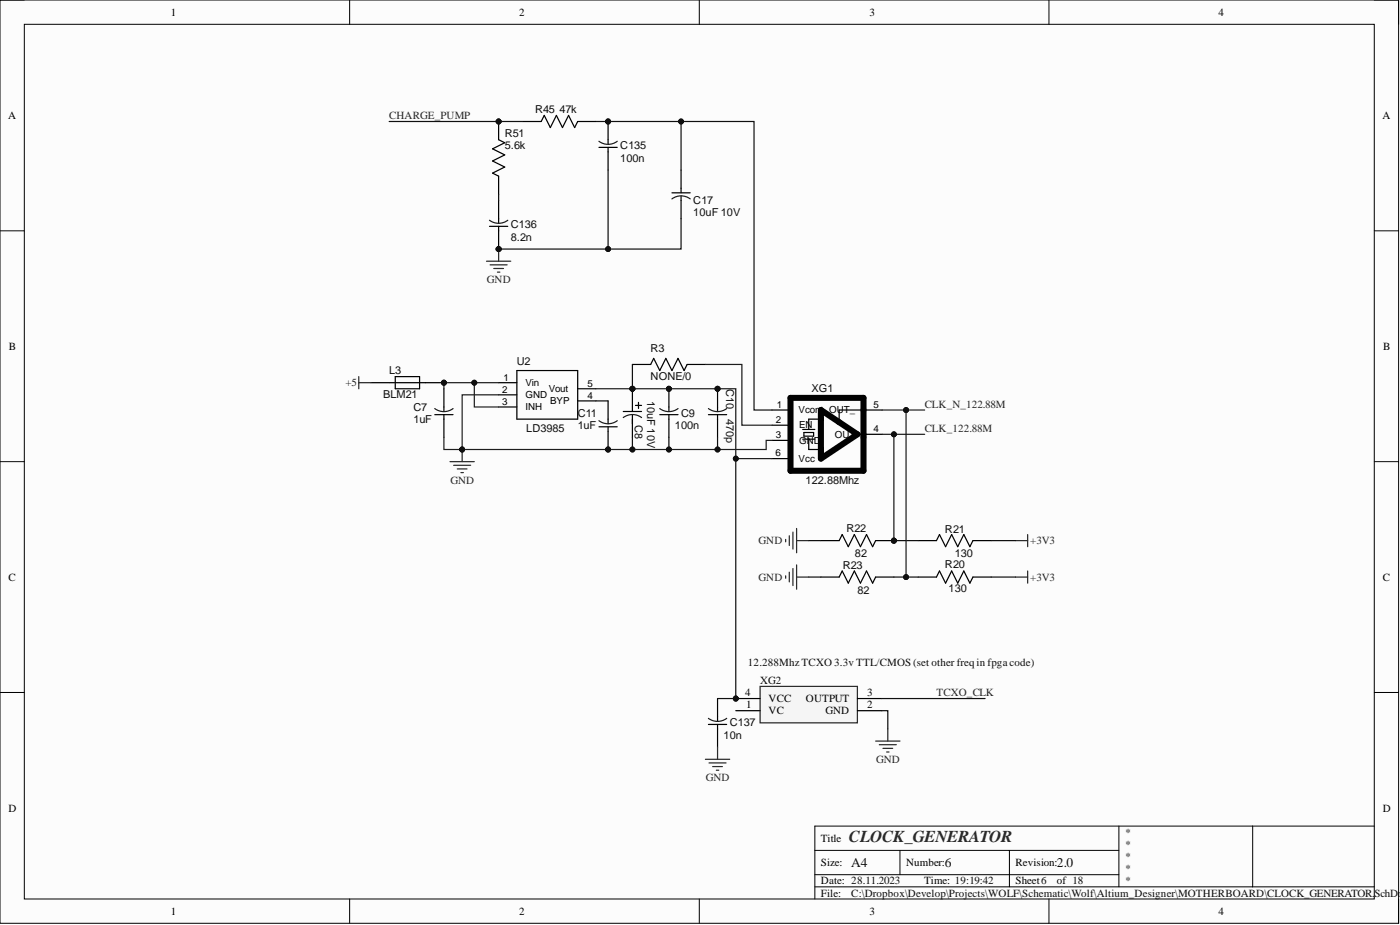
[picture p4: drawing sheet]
<svg xmlns="http://www.w3.org/2000/svg" width="292mm" height="193mm" viewBox="0 0 292 193" stroke-linecap="round" stroke-linejoin="round" font-family="sans-serif">
<defs><g id="words">
<text font-size="3.5" fill="#262626" x="177.1" y="175.6">CLOCK_GENERATOR</text>
<g font-size="2.8" fill="#0e0e0e">
<text x="177.6" y="180.9">A4</text>
<text x="197.2" y="180.9">6</text>
<text x="220.5" y="180.9">2.0</text>
</g>
<g font-size="2.3">
<text x="35.6" y="3.3">1</text>
<text x="108.3" y="3.3">2</text>
<text x="181.4" y="3.3">3</text>
<text x="254.3" y="3.3">4</text>
<text x="1.7" y="24.8">A</text>
<text x="288.4" y="24.8">A</text>
<text x="1.9" y="73">B</text>
<text x="288.6" y="73">B</text>
<text x="1.8" y="121.1">C</text>
<text x="288.5" y="121.1">C</text>
<text x="155.5" y="145.2">4</text>
<text x="155.7" y="147.8">1</text>
<text x="160.4" y="149">VC</text>
<text x="160.4" y="146.5">VCC</text>
<text x="168.1" y="146.5">OUTPUT</text>
<text x="172.2" y="149">GND</text>
<text x="180.9" y="147.8">2</text>
<text x="180.9" y="145.2">3</text>
<text x="1.8" y="169.3">D</text>
<text x="288.5" y="169.3">D</text>
<text x="171.3" y="175.6">Title</text>
<text x="171.3" y="180.7">Size:</text>
<text x="171.3" y="184.5">Date: 28.11.2023</text>
<text x="189" y="180.7">Number:</text>
<text x="192.8" y="184.5">Time: 19:19:42</text>
<text x="211.9" y="180.7">Revision:</text>
<text x="211.9" y="184.5">Sheet6</text>
<text x="220.5" y="184.5">of 18</text>
<text x="35.6" y="190.8">1</text>
<text x="108.3" y="190.8">2</text>
<text x="171.3" y="187">File:</text>
<text x="181.4" y="190.8">3</text>
<text x="254.3" y="190.8">4</text>
</g>
<g font-size="2.3" fill="#0e0e0e">
<text x="111.6" y="23.6">R45</text>
<text x="116.7" y="23.6">47k</text>
<text x="105.3" y="28.6">R51</text>
<text x="105.3" y="31.2">5.6k</text>
<text x="129.4" y="31.2">C135</text>
<text x="129.4" y="33.7">100n</text>
<text x="106.6" y="47.6">C136</text>
<text x="144.6" y="42.6">C17</text>
<text x="144.6" y="45.1">10uF 10V</text>
<text x="106.6" y="50.2">8.2n</text>
<text x="107.8" y="76.1">U2</text>
<text x="135.8" y="73.4">R3</text>
<text x="79.9" y="83.1">BLM21</text>
<text x="81.2" y="78.1">L3</text>
<text x="135" y="83.6" transform="rotate(90 135 83.6)">10uF 10V</text>
<text x="135.8" y="79.3">NONE/0</text>
<text x="151.5" y="81.1" transform="rotate(90 151.5 81.1)">C10</text>
<text x="169.3" y="81.9">XG1</text>
<text x="86.3" y="88.2">1uF</text>
<text x="86.3" y="85.7">C7</text>
<text x="120.5" y="89.5">1uF</text>
<text x="120.5" y="86.9">C11</text>
<text x="132.5" y="88.7" transform="rotate(90 132.5 88.7)">C8</text>
<text x="140.8" y="89.5">100n</text>
<text x="142.1" y="86.9">C9</text>
<text x="151.5" y="87.4" transform="rotate(90 151.5 87.4)">470p</text>
<text x="109.8" y="90.1">LD3985</text>
<text x="168.1" y="100.9">122.88Mhz</text>
<text x="176.6" y="110.9">R22</text>
<text x="197.2" y="111.2">R21</text>
<text x="175.8" y="118.8">R23</text>
<text x="178.4" y="116.2">82</text>
<text x="197.2" y="118.5">R20</text>
<text x="199.2" y="116.2">130</text>
<text x="178.9" y="123.8">82</text>
<text x="197.9" y="123.6">130</text>
<text x="156.1" y="138.9">12.288Mhz TCXO 3.3v TTL/CMOS (set other freq in fpga code)</text>
<text x="158.6" y="142.7">XG2</text>
<text x="151" y="154.1">10n</text>
<text x="152.2" y="151.6">C137</text>
<text x="234.7" y="174.4">*</text>
<text x="234.7" y="176.9">*</text>
<text x="234.7" y="179.4">*</text>
<text x="234.7" y="182">*</text>
<text x="234.7" y="184.5">*</text>
<text x="177.6" y="187">C:\Dropbox\Develop\Projects\WOLF\Schematic\Wolf\Altium_Designer\MOTHERBOARD\CLOCK_GENERATOR.</text>
<text x="286.8" y="187">SchDoc</text>
</g>
<g font-size="2.3" fill="#262626">
<text x="81.2" y="24.8">CHARGE_PUMP</text>
<text x="101.6" y="59.1">GND</text>
<text x="72.1" y="80.6">+5</text>
<text x="192.9" y="85.1">CLK_N_122.88M</text>
<text x="192.9" y="90.1">CLK_122.88M</text>
<text x="94" y="100.9">GND</text>
<text x="158.3" y="113.5">GND</text>
<text x="214.9" y="113.5">+3V3</text>
<text x="158.3" y="121.1">GND</text>
<text x="214.9" y="121.1">+3V3</text>
<text x="195.4" y="145.2">TCXO_CLK</text>
<text x="182.8" y="159.2">GND</text>
<text x="147.3" y="163">GND</text>
</g>
<g font-size="2">
<text x="104.8" y="81.9">2</text>
<text x="105.1" y="79.4">1</text>
<text x="109.6" y="83">GND</text>
<text x="109.6" y="80.5">Vin</text>
<text x="114.5" y="81.8">Vout</text>
<text x="122.6" y="80.7">5</text>
<text x="122.6" y="83.2">4</text>
<text x="104.8" y="84.5">3</text>
<text x="109.6" y="85.6">INH</text>
<text x="114.8" y="84.3">BYP</text>
<text x="161.9" y="88.3">2</text>
<text x="162.1" y="85.1">1</text>
<text x="166.6" y="86.3">Vcont OUT_</text>
<text x="166.7" y="89.4">EN</text>
<text x="182.3" y="85.1">5</text>
<text x="161.8" y="95.2">6</text>
<text x="161.9" y="91.4">3</text>
<text x="166.7" y="92.6">GND</text>
<text x="174.2" y="91.3">OUT</text>
<text x="182.3" y="90.1">4</text>
<text x="166.6" y="96.4">Vcc</text>
</g>
</g></defs>
<path d="M0 0h291.8v192.6h-291.8z" fill-rule="evenodd" fill="#fcfcfc"/>
<path d="M0 0h291.8v192.6h-291.8z" fill="none" stroke="#000" stroke-width=".21"/>
<path d="M5.1 5.1h281.6v182.4h-281.6z" fill-rule="evenodd" fill="#fcfcfc"/>
<g fill="none" stroke="#000" stroke-width=".21">
<path d="M0 0h5.1M5.1 5.1h281.6v182.4h-281.6zM73 0v5.1M145.9 0v5.1M218.9 0v5.1M286.7 0h5.1v5.1M0 48.2h5.1M286.7 48.2h5.1M0 96.3h5.1M286.7 96.3h5.1M0 144.5h5.1M286.7 144.5h5.1"/>
<path d="M170 177.4h63.4M187.8 177.4v5.1M210.6 177.4v7.6M233.4 172.3v12.7M261.4 172.3v12.7M286.7 172.3h-116.7v15.2M73 187.5v5.1M145.9 187.5v5.1M170 185h116.7M170 182.5h63.4M218.9 187.5v5.1M291.8 187.5v5.1"/>
</g>
<circle cx="180.2" cy="91.2" r=".51" fill="#262626"/>
<circle cx="180.2" cy="91.2" r=".51" fill="none" stroke="#262626" stroke-width=".21"/>
<path d="M90.7 86.5h3.8M92.6 81.1v4.8M92.6 86.5v4.7" fill="none" stroke="#000" stroke-width=".25"/>
<path d="M90.7 85.2a3.2 3.2 0 0 0 3.8 0" fill="none" stroke="#1c1c1c" stroke-width=".25"/>
<circle cx="131.9" cy="81.1" r=".51" fill="#0e0e0e"/>
<circle cx="131.9" cy="81.1" r=".51" fill="none" stroke="#0e0e0e" stroke-width=".21"/>
<path d="M130 85.8h3.9M131.9 81.1v4.7M131.9 86.5v4.7M132.6 84.6h1.3M133.2 83.9v1.3" fill="none" stroke="#000" stroke-width=".25"/>
<path d="M130 87.1a3.2 3.2 0 0 1 3.9 0" fill="none" stroke="#1c1c1c" stroke-width=".25"/>
<circle cx="131.9" cy="81.1" r=".51" fill="#0e0e0e"/>
<circle cx="131.9" cy="81.1" r=".51" fill="none" stroke="#0e0e0e" stroke-width=".21"/>
<circle cx="139.6" cy="81.1" r=".51" fill="#0e0e0e"/>
<circle cx="139.6" cy="81.1" r=".51" fill="none" stroke="#0e0e0e" stroke-width=".21"/>
<path d="M137.7 86.5h3.8M139.6 81.1v4.8M139.6 86.5v4.7" fill="none" stroke="#000" stroke-width=".25"/>
<path d="M137.7 85.2a3.2 3.2 0 0 0 3.8 0" fill="none" stroke="#1c1c1c" stroke-width=".25"/>
<circle cx="139.6" cy="81.1" r=".51" fill="#0e0e0e"/>
<circle cx="139.6" cy="81.1" r=".51" fill="none" stroke="#0e0e0e" stroke-width=".21"/>
<circle cx="126.9" cy="93.8" r=".51" fill="#0e0e0e"/>
<circle cx="126.9" cy="93.8" r=".51" fill="none" stroke="#0e0e0e" stroke-width=".21"/>
<path d="M125 89h3.8M126.9 87.4v1M126.9 89v4.8" fill="none" stroke="#000" stroke-width=".25"/>
<path d="M125 87.8a3.2 3.2 0 0 0 3.8 0" fill="none" stroke="#1c1c1c" stroke-width=".25"/>
<circle cx="126.9" cy="93.8" r=".51" fill="#0e0e0e"/>
<circle cx="126.9" cy="93.8" r=".51" fill="none" stroke="#0e0e0e" stroke-width=".21"/>
<path d="M126.9 83.6v3.8" fill="none" stroke="#000" stroke-width=".25"/>
<circle cx="186.5" cy="112.8" r=".51" fill="#0e0e0e"/>
<circle cx="186.5" cy="112.8" r=".51" fill="none" stroke="#0e0e0e" stroke-width=".21"/>
<path d="M175.1 112.8l.6-1.3 1.3 2.5 1.3-2.5 1.2 2.5 1.3-2.5 1.3 2.5 .6-1.2h3.8" fill="none" stroke="#000" stroke-width=".25"/>
<circle cx="186.5" cy="112.8" r=".51" fill="#0e0e0e"/>
<circle cx="186.5" cy="112.8" r=".51" fill="none" stroke="#0e0e0e" stroke-width=".21"/>
<g fill="none" stroke="#000" stroke-width=".25">
<path d="M161 85.5h3.9M161 95.7h3.9M161.1 91.9h3.8M161.1 88.7h3.8M167.5 89.6h2.5M167.5 91.6h2.5M167.7 90.2h2.1v.8h-2.1zM168.7 91.6v2.2h2.6M171.3 87.4h-2.6v2.2M178.9 90.6h1.3M180.2 85.5h-5.1v2.6M180.2 85.5h3.9"/>
<path d="M180.2 90.6h3.9M171.3 112.8h3.8M191.6 112.8h3.8l.6-1.3 1.3 2.5 1.3-2.5 1.2 2.5 1.3-2.5 1.3 2.5 .6-1.2h3.8M171.3 120.4h3.8l.6-1.3 1.3 2.6 1.3-2.6 1.2 2.6 1.3-2.6 1.3 2.6 .6-1.3h3.8M191.6 120.4h3.8l.6-1.3 1.3 2.6 1.3-2.6 1.2 2.6 1.3-2.6 1.3 2.6 .6-1.3h3.8"/>
</g>
<path d="M164.9 83h15.3v15.2h-15.3zM171.3 85.5l7.6 5.1-7.6 5.1z" fill="none" stroke="#000" stroke-width="1.3"/>
<circle cx="92.6" cy="79.8" r=".51" fill="#0e0e0e"/>
<circle cx="92.6" cy="79.8" r=".51" fill="none" stroke="#0e0e0e" stroke-width=".21"/>
<path d="M81.2 79.8h11.4M82.5 81.1v-2.5h5v2.5" fill="none" stroke="#000" stroke-width=".25"/>
<circle cx="92.6" cy="79.8" r=".51" fill="#0e0e0e"/>
<circle cx="92.6" cy="79.8" r=".51" fill="none" stroke="#0e0e0e" stroke-width=".21"/>
<path d="M77.4 79.8h3.8M82.5 81.1h5" fill="none" stroke="#000" stroke-width=".25"/>
<circle cx="149.7" cy="81.1" r=".51" fill="#0e0e0e"/>
<circle cx="149.7" cy="81.1" r=".51" fill="none" stroke="#0e0e0e" stroke-width=".21"/>
<path d="M147.8 86.5h3.8M149.7 81.1v4.8M149.7 86.5v4.7" fill="none" stroke="#000" stroke-width=".25"/>
<path d="M147.8 85.2a3.2 3.2 0 0 0 3.8 0" fill="none" stroke="#1c1c1c" stroke-width=".25"/>
<circle cx="149.7" cy="81.1" r=".51" fill="#0e0e0e"/>
<circle cx="149.7" cy="81.1" r=".51" fill="none" stroke="#0e0e0e" stroke-width=".21"/>
<path d="M104 79.8h3.8M107.8 77.3h12.7v10.1h-12.7zM131.9 76h3.9l.6-1.2 1.3 2.5 1.2-2.5 1.3 2.5 1.3-2.5 1.2 2.5 .7-1.3h3.8M104 84.9h3.8M104 82.4h3.8M120.5 81.1h3.8M120.5 83.6h3.8" fill="none" stroke="#000" stroke-width=".25"/>
<g fill="none" stroke="#262626" stroke-width=".25">
<path d="M93.9 96.3h5.1M94.6 97.1h3.6M95.4 97.8h2M96.2 98.6h.5M96.4 93.8v2.5M163.9 112.5v.5M164.7 111.8v2M164.7 119.4v2M165.4 111v3.6M165.4 118.6v3.6M166.2 110.2v5.1M166.2 117.8v5.1"/>
<path d="M166.2 112.8h2.5M163.9 120.1v.5M166.2 120.4h2.5"/>
</g>
<circle cx="96.4" cy="93.8" r=".51" fill="#0e0e0e"/>
<circle cx="96.4" cy="93.8" r=".51" fill="none" stroke="#0e0e0e" stroke-width=".21"/>
<path d="M74.9 78.6v2.5M74.9 79.8h2.5M211.9 112.8h2.5M214.4 111.5v2.5M214.4 119.1v2.6M211.9 120.4h2.5" fill="none" stroke="#262626" stroke-width=".25"/>
<circle cx="153.5" cy="145.7" r=".51" fill="#0e0e0e"/>
<circle cx="153.5" cy="145.7" r=".51" fill="none" stroke="#0e0e0e" stroke-width=".21"/>
<path d="M158.6 143.2h20.3v7.6h-20.3z" fill-rule="evenodd" fill="#f5f5f5"/>
<path d="M158.6 143.2h20.3v7.6h-20.3z" fill="none" stroke="#262626" stroke-width=".25"/>
<path d="M153.5 148.3h5.1M153.5 145.7h5.1M178.9 148.3h5.1M178.9 145.7h5.1" fill="none" stroke="#000" stroke-width=".25"/>
<circle cx="153.5" cy="145.7" r=".51" fill="#0e0e0e"/>
<circle cx="153.5" cy="145.7" r=".51" fill="none" stroke="#0e0e0e" stroke-width=".21"/>
<path d="M147.8 151.1h3.8M149.7 145.7v4.8M149.7 151.1v4.8" fill="none" stroke="#000" stroke-width=".25"/>
<path d="M147.8 149.9a3.2 3.2 0 0 0 3.8 0" fill="none" stroke="#1c1c1c" stroke-width=".25"/>
<path d="M147.2 158.4h5M147.9 159.2h3.6M148.7 159.9h2M149.7 155.9v2.5M182.7 154.6h5.1M183.5 155.4h3.5M184.2 156.1h2M185 156.9h.5M185.2 152.1v2.5M149.5 160.7h.5" fill="none" stroke="#262626" stroke-width=".25"/>
<circle cx="104" cy="25.3" r=".51" fill="#0e0e0e"/>
<circle cx="104" cy="25.3" r=".51" fill="none" stroke="#0e0e0e" stroke-width=".21"/>
<path d="M104 25.3v3.8l1.3 .7-2.5 1.2 2.5 1.3-2.5 1.3 2.5 1.2-2.5 1.3 1.2 .7" fill="none" stroke="#000" stroke-width=".25"/>
<circle cx="104" cy="25.3" r=".51" fill="#0e0e0e"/>
<circle cx="104" cy="25.3" r=".51" fill="none" stroke="#0e0e0e" stroke-width=".21"/>
<path d="M104 36.8v3.8" fill="none" stroke="#000" stroke-width=".25"/>
<circle cx="104" cy="52" r=".51" fill="#0e0e0e"/>
<circle cx="104" cy="52" r=".51" fill="none" stroke="#0e0e0e" stroke-width=".21"/>
<path d="M102.1 47.2h3.8M104 45.6v1M104 47.2v4.8" fill="none" stroke="#000" stroke-width=".25"/>
<path d="M102.1 45.9a3.2 3.2 0 0 0 3.8 0" fill="none" stroke="#1c1c1c" stroke-width=".25"/>
<circle cx="104" cy="52" r=".51" fill="#0e0e0e"/>
<circle cx="104" cy="52" r=".51" fill="none" stroke="#0e0e0e" stroke-width=".21"/>
<path d="M109.1 25.3h3.8l.7-1.2 1.2 2.5 1.3-2.5 1.3 2.5 1.2-2.5 1.3 2.5 .6-1.3h3.8M104 41.8v3.8" fill="none" stroke="#000" stroke-width=".25"/>
<circle cx="126.9" cy="25.3" r=".51" fill="#0e0e0e"/>
<circle cx="126.9" cy="25.3" r=".51" fill="none" stroke="#0e0e0e" stroke-width=".21"/>
<path d="M125 30.7h3.8M126.9 25.3v4.8M126.9 30.7v4.8" fill="none" stroke="#000" stroke-width=".25"/>
<path d="M125 29.5a3.2 3.2 0 0 0 3.8 0" fill="none" stroke="#1c1c1c" stroke-width=".25"/>
<circle cx="126.9" cy="25.3" r=".51" fill="#0e0e0e"/>
<circle cx="126.9" cy="25.3" r=".51" fill="none" stroke="#0e0e0e" stroke-width=".21"/>
<path d="M101.5 54.5h5.1M102.3 55.3h3.5M103 56h2.1M103.8 56.8h.5M104 52v2.5" fill="none" stroke="#262626" stroke-width=".25"/>
<circle cx="104" cy="52" r=".51" fill="#0e0e0e"/>
<circle cx="104" cy="52" r=".51" fill="none" stroke="#0e0e0e" stroke-width=".21"/>
<path d="M124.3 83.6h2.6M131.9 91.2v2.6" fill="none" stroke="#0e0e0e" stroke-width=".25"/>
<circle cx="131.9" cy="93.8" r=".51" fill="#0e0e0e"/>
<circle cx="131.9" cy="93.8" r=".51" fill="none" stroke="#0e0e0e" stroke-width=".21"/>
<path d="M139.6 91.2v2.6" fill="none" stroke="#0e0e0e" stroke-width=".25"/>
<circle cx="139.6" cy="93.8" r=".51" fill="#0e0e0e"/>
<circle cx="139.6" cy="93.8" r=".51" fill="none" stroke="#0e0e0e" stroke-width=".21"/>
<path d="M149.7 91.2v2.6" fill="none" stroke="#0e0e0e" stroke-width=".25"/>
<circle cx="149.7" cy="93.8" r=".51" fill="#0e0e0e"/>
<circle cx="149.7" cy="93.8" r=".51" fill="none" stroke="#0e0e0e" stroke-width=".21"/>
<path d="M168.7 112.8h2.6M186.5 112.8h5.1M206.8 112.8h5.1M168.7 120.4h2.6M206.8 120.4h5.1" fill="none" stroke="#0e0e0e" stroke-width=".25"/>
<circle cx="186.5" cy="112.8" r=".51" fill="#0e0e0e"/>
<circle cx="186.5" cy="112.8" r=".51" fill="none" stroke="#0e0e0e" stroke-width=".21"/>
<path d="M104 82.4h-7.6v11.4" fill="none" stroke="#1c1c1c" stroke-width=".25"/>
<circle cx="96.4" cy="93.8" r=".51" fill="#0e0e0e"/>
<circle cx="96.4" cy="93.8" r=".51" fill="none" stroke="#0e0e0e" stroke-width=".21"/>
<path d="M104 79.8h-5v5.1h5" fill="none" stroke="#1c1c1c" stroke-width=".25"/>
<circle cx="99" cy="79.8" r=".51" fill="#0e0e0e"/>
<circle cx="99" cy="79.8" r=".51" fill="none" stroke="#0e0e0e" stroke-width=".21"/>
<path d="M99 79.8h-6.4v1.3" fill="none" stroke="#1c1c1c" stroke-width=".25"/>
<circle cx="99" cy="79.8" r=".51" fill="#0e0e0e"/>
<circle cx="99" cy="79.8" r=".51" fill="none" stroke="#0e0e0e" stroke-width=".21"/>
<circle cx="92.6" cy="79.8" r=".51" fill="#0e0e0e"/>
<circle cx="92.6" cy="79.8" r=".51" fill="none" stroke="#0e0e0e" stroke-width=".21"/>
<path d="M147.2 76h7.6v12.7h6.3M186.5 90.6v22.2" fill="none" stroke="#1c1c1c" stroke-width=".25"/>
<circle cx="186.5" cy="112.8" r=".51" fill="#0e0e0e"/>
<circle cx="186.5" cy="112.8" r=".51" fill="none" stroke="#0e0e0e" stroke-width=".21"/>
<circle cx="186.5" cy="90.6" r=".51" fill="#0e0e0e"/>
<circle cx="186.5" cy="90.6" r=".51" fill="none" stroke="#0e0e0e" stroke-width=".21"/>
<path d="M189 85.5v34.9" fill="none" stroke="#1c1c1c" stroke-width=".25"/>
<circle cx="189" cy="120.4" r=".51" fill="#0e0e0e"/>
<circle cx="189" cy="120.4" r=".51" fill="none" stroke="#0e0e0e" stroke-width=".21"/>
<circle cx="189" cy="85.5" r=".51" fill="#0e0e0e"/>
<circle cx="189" cy="85.5" r=".51" fill="none" stroke="#0e0e0e" stroke-width=".21"/>
<path d="M184 148.3h1.2v3.8M184 145.7h21.5" fill="none" stroke="#0e0e0e" stroke-width=".25"/>
<path d="M92.6 91.2v2.6h67.3v-1.9h1.2" fill="none" stroke="#1c1c1c" stroke-width=".25"/>
<circle cx="149.7" cy="93.8" r=".51" fill="#0e0e0e"/>
<circle cx="149.7" cy="93.8" r=".51" fill="none" stroke="#0e0e0e" stroke-width=".21"/>
<circle cx="139.6" cy="93.8" r=".51" fill="#0e0e0e"/>
<circle cx="139.6" cy="93.8" r=".51" fill="none" stroke="#0e0e0e" stroke-width=".21"/>
<circle cx="131.9" cy="93.8" r=".51" fill="#0e0e0e"/>
<circle cx="131.9" cy="93.8" r=".51" fill="none" stroke="#0e0e0e" stroke-width=".21"/>
<circle cx="126.9" cy="93.8" r=".51" fill="#0e0e0e"/>
<circle cx="126.9" cy="93.8" r=".51" fill="none" stroke="#0e0e0e" stroke-width=".21"/>
<circle cx="96.4" cy="93.8" r=".51" fill="#0e0e0e"/>
<circle cx="96.4" cy="93.8" r=".51" fill="none" stroke="#0e0e0e" stroke-width=".21"/>
<path d="M124.3 81.1h29.2v14.6h7.5" fill="none" stroke="#1c1c1c" stroke-width=".25"/>
<circle cx="131.9" cy="81.1" r=".51" fill="#0e0e0e"/>
<circle cx="131.9" cy="81.1" r=".51" fill="none" stroke="#0e0e0e" stroke-width=".21"/>
<circle cx="139.6" cy="81.1" r=".51" fill="#0e0e0e"/>
<circle cx="139.6" cy="81.1" r=".51" fill="none" stroke="#0e0e0e" stroke-width=".21"/>
<circle cx="149.7" cy="81.1" r=".51" fill="#0e0e0e"/>
<circle cx="149.7" cy="81.1" r=".51" fill="none" stroke="#0e0e0e" stroke-width=".21"/>
<circle cx="153.5" cy="95.7" r=".51" fill="#0e0e0e"/>
<circle cx="153.5" cy="95.7" r=".51" fill="none" stroke="#0e0e0e" stroke-width=".21"/>
<path d="M184.1 85.5h8.8" fill="none" stroke="#1c1c1c" stroke-width=".25"/>
<circle cx="189" cy="85.5" r=".51" fill="#0e0e0e"/>
<circle cx="189" cy="85.5" r=".51" fill="none" stroke="#0e0e0e" stroke-width=".21"/>
<path d="M184.1 90.6h8.8" fill="none" stroke="#1c1c1c" stroke-width=".25"/>
<circle cx="186.5" cy="90.6" r=".51" fill="#0e0e0e"/>
<circle cx="186.5" cy="90.6" r=".51" fill="none" stroke="#0e0e0e" stroke-width=".21"/>
<path d="M186.5 120.4h5.1" fill="none" stroke="#0e0e0e" stroke-width=".25"/>
<circle cx="189" cy="120.4" r=".51" fill="#0e0e0e"/>
<circle cx="189" cy="120.4" r=".51" fill="none" stroke="#0e0e0e" stroke-width=".21"/>
<path d="M153.5 95.7v50h-3.8" fill="none" stroke="#0e0e0e" stroke-width=".25"/>
<circle cx="153.5" cy="95.7" r=".51" fill="#0e0e0e"/>
<circle cx="153.5" cy="95.7" r=".51" fill="none" stroke="#0e0e0e" stroke-width=".21"/>
<circle cx="153.5" cy="145.7" r=".51" fill="#0e0e0e"/>
<circle cx="153.5" cy="145.7" r=".51" fill="none" stroke="#0e0e0e" stroke-width=".21"/>
<path d="M126.9 35.5v16.5h-22.9M104 40.6v1.2" fill="none" stroke="#0e0e0e" stroke-width=".25"/>
<circle cx="104" cy="52" r=".51" fill="#0e0e0e"/>
<circle cx="104" cy="52" r=".51" fill="none" stroke="#0e0e0e" stroke-width=".21"/>
<circle cx="126.9" cy="52" r=".51" fill="#0e0e0e"/>
<circle cx="126.9" cy="52" r=".51" fill="none" stroke="#0e0e0e" stroke-width=".21"/>
<path d="M81.2 25.3h27.9" fill="none" stroke="#0e0e0e" stroke-width=".25"/>
<circle cx="104" cy="25.3" r=".51" fill="#0e0e0e"/>
<circle cx="104" cy="25.3" r=".51" fill="none" stroke="#0e0e0e" stroke-width=".21"/>
<path d="M131.9 76v5.1" fill="none" stroke="#0e0e0e" stroke-width=".25"/>
<circle cx="131.9" cy="81.1" r=".51" fill="#0e0e0e"/>
<circle cx="131.9" cy="81.1" r=".51" fill="none" stroke="#0e0e0e" stroke-width=".21"/>
<path d="M124.3 25.3h33v60.2h3.7" fill="none" stroke="#0e0e0e" stroke-width=".25"/>
<circle cx="142.1" cy="25.3" r=".51" fill="#0e0e0e"/>
<circle cx="142.1" cy="25.3" r=".51" fill="none" stroke="#0e0e0e" stroke-width=".21"/>
<circle cx="126.9" cy="25.3" r=".51" fill="#0e0e0e"/>
<circle cx="126.9" cy="25.3" r=".51" fill="none" stroke="#0e0e0e" stroke-width=".21"/>
<path d="M142.1 35.5v4.7M140.2 40.2h3.8M142.1 40.9v4.7" fill="none" stroke="#000" stroke-width=".25"/>
<path d="M140.2 41.5a3.2 3.2 0 0 1 3.8 0" fill="none" stroke="#1c1c1c" stroke-width=".25"/>
<path d="M142.1 45.6v6.4h-15.2" fill="none" stroke="#0e0e0e" stroke-width=".25"/>
<circle cx="126.9" cy="52" r=".51" fill="#0e0e0e"/>
<circle cx="126.9" cy="52" r=".51" fill="none" stroke="#0e0e0e" stroke-width=".21"/>
<path d="M142.1 25.3v10.2" fill="none" stroke="#0e0e0e" stroke-width=".25"/>
<circle cx="142.1" cy="25.3" r=".51" fill="#0e0e0e"/>
<circle cx="142.1" cy="25.3" r=".51" fill="none" stroke="#0e0e0e" stroke-width=".21"/>
<use href="#words"/>
</svg>
